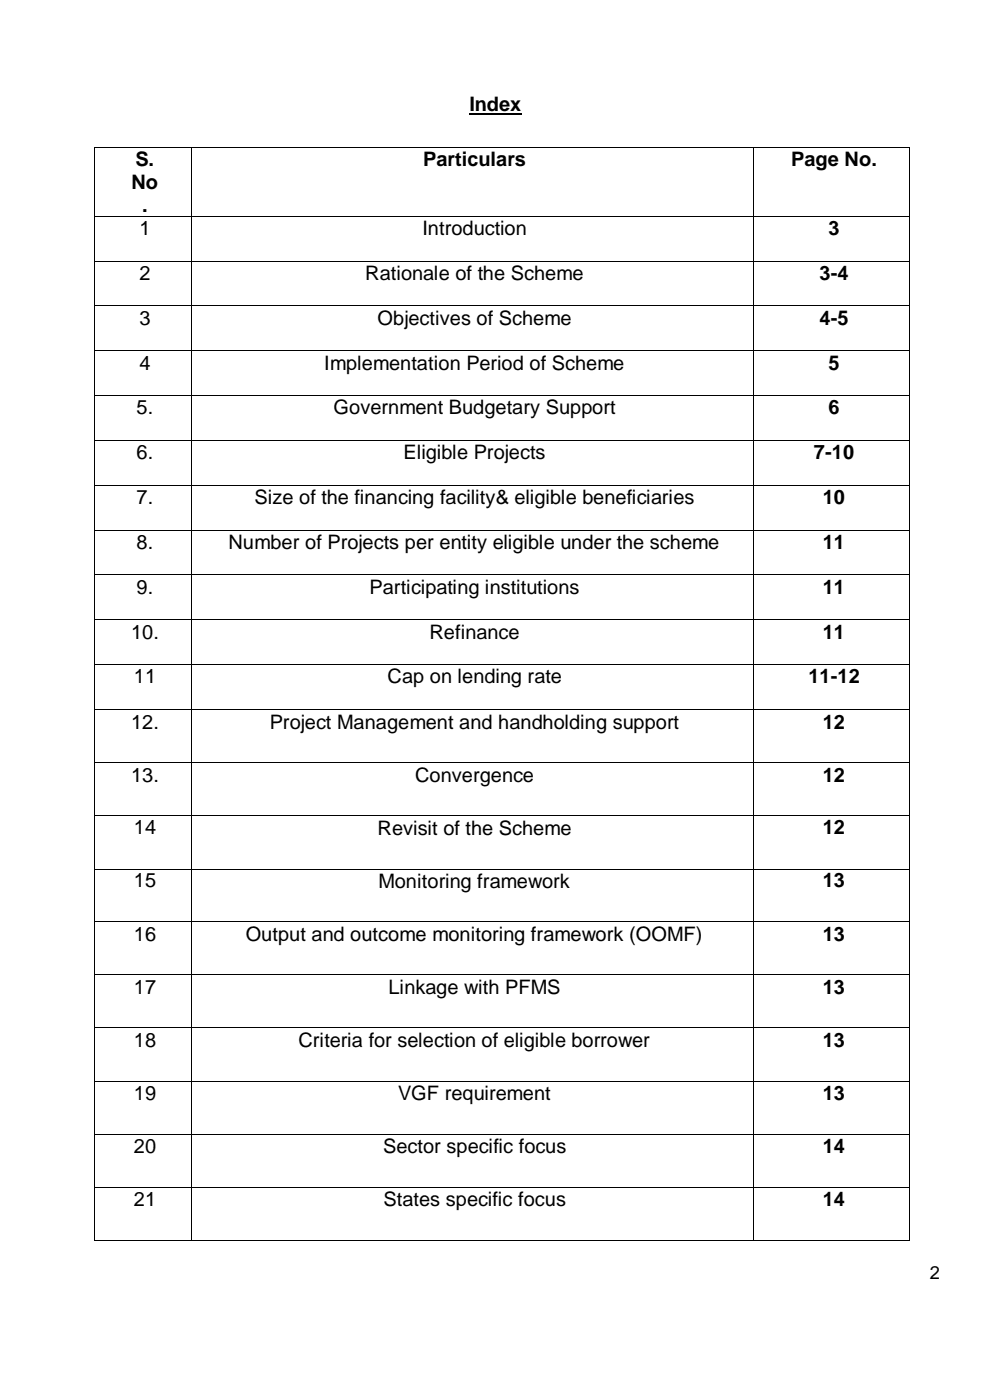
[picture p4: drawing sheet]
<svg xmlns="http://www.w3.org/2000/svg" width="210mm" height="297mm" viewBox="0 0 210 297" stroke-linecap="round" stroke-linejoin="round" font-family="sans-serif">
<defs><g id="words">
<g font-size="4.2">
<text x="99.5" y="23.5">Index</text>
<text x="28.7" y="35.2">S.</text>
<text x="89.7" y="35.2">Particulars</text>
<text x="167.7" y="35.2">Page No.</text>
<text x="27.9" y="40.1">No</text>
<text x="30.1" y="44.9">.</text>
<text x="29.6" y="49.8">1</text>
<text x="89.5" y="49.8">Introduction</text>
<text x="175.6" y="49.8">3</text>
<text x="29.6" y="59.4">2</text>
<text x="77.4" y="59.4">Rationale of the Scheme</text>
<text x="173.7" y="59.4">3-4</text>
<text x="29.6" y="68.9">3</text>
<text x="80" y="68.9">Objectives of Scheme</text>
<text x="173.7" y="68.9">4-5</text>
<text x="29.6" y="78.4">4</text>
<text x="68.7" y="78.4">Implementation Period of Scheme</text>
<text x="175.6" y="78.4">5</text>
<text x="29" y="87.9">5.</text>
<text x="70.7" y="87.9">Government Budgetary Support</text>
<text x="175.6" y="87.9">6</text>
<text x="29" y="97.4">6.</text>
<text x="85.5" y="97.5">Eligible Projects</text>
<text x="172.5" y="97.4">7-10</text>
<text x="29" y="107">7.</text>
<text x="54" y="107">Size of the financing facility&amp; eligible beneficiaries</text>
<text x="174.4" y="107">10</text>
<text x="29" y="116.5">8.</text>
<text x="48.4" y="116.5">Number of Projects per entity eligible under the scheme</text>
<text x="174.4" y="116.5">11</text>
<text x="29" y="125.9">9.</text>
<text x="174.4" y="125.9">11</text>
<text x="78.4" y="126">Participating institutions</text>
<text x="27.8" y="135.5">10.</text>
<text x="91.1" y="135.5">Refinance</text>
<text x="174.4" y="135.5">11</text>
<text x="28.4" y="145">11</text>
<text x="82.2" y="145">Cap on lending rate</text>
<text x="171.3" y="145">11-12</text>
<text x="27.8" y="154.6">12.</text>
<text x="57.2" y="154.6">Project Management and handholding support</text>
<text x="174.4" y="154.6">12</text>
<text x="27.8" y="165.8">13.</text>
<text x="88" y="165.8">Convergence</text>
<text x="174.4" y="165.8">12</text>
<text x="28.4" y="177">14</text>
<text x="80" y="177.1">Revisit of the Scheme</text>
<text x="174.4" y="177">12</text>
<text x="28.4" y="188.3">15</text>
<text x="80.2" y="188.3">Monitoring framework</text>
<text x="174.4" y="188.3">13</text>
<text x="28.4" y="199.5">16</text>
<text x="52.1" y="199.6">Output and outcome monitoring framework (OOMF)</text>
<text x="174.4" y="199.5">13</text>
<text x="28.4" y="210.8">17</text>
<text x="82.3" y="210.8">Linkage with PFMS</text>
<text x="174.4" y="210.8">13</text>
<text x="28.4" y="222.1">18</text>
<text x="63.3" y="222.1">Criteria for selection of eligible borrower</text>
<text x="174.4" y="222.1">13</text>
<text x="28.4" y="233.3">19</text>
<text x="84.4" y="233.3">VGF requirement</text>
<text x="174.4" y="233.3">13</text>
<text x="28.4" y="244.6">20</text>
<text x="81.2" y="244.6">Sector specific focus</text>
<text x="174.4" y="244.6">14</text>
<text x="28.4" y="255.9">21</text>
<text x="81.3" y="255.9">States specific focus</text>
<text x="174.4" y="255.9">14</text>
</g>
<text font-size="3.9" x="197.1" y="271.3">2</text>
</g></defs>
<path d="M99.5 24.1h11.1" fill="none" stroke="#000" stroke-width=".42"/>
<g fill="#000">
<path d="M19.9 31.2h.2v.2h-.2z" fill-rule="evenodd"/>
<path d="M19.9 31.2h.2v.2h-.2z" fill-rule="evenodd"/>
<path d="M40.5 31.2h.2v.2h-.2z" fill-rule="evenodd"/>
<path d="M159.7 31.2h.1v.2h-.1z" fill-rule="evenodd"/>
<path d="M192.6 31.2h.2v.2h-.2z" fill-rule="evenodd"/>
<path d="M192.6 31.2h.2v.2h-.2z" fill-rule="evenodd"/>
<path d="M19.9 45.8h.2v.2h-.2z" fill-rule="evenodd"/>
<path d="M19.9 55.3h.2v.2h-.2z" fill-rule="evenodd"/>
<path d="M40.5 45.8h.2v.2h-.2z" fill-rule="evenodd"/>
<path d="M40.5 55.3h.2v.2h-.2z" fill-rule="evenodd"/>
<path d="M159.7 45.8h.1v.2h-.1z" fill-rule="evenodd"/>
<path d="M159.7 55.3h.1v.2h-.1z" fill-rule="evenodd"/>
<path d="M192.6 45.8h.2v.2h-.2z" fill-rule="evenodd"/>
<path d="M192.6 55.3h.2v.2h-.2z" fill-rule="evenodd"/>
<path d="M19.9 64.8h.2v.2h-.2z" fill-rule="evenodd"/>
<path d="M19.9 74.4h.2v.1h-.2z" fill-rule="evenodd"/>
<path d="M40.5 64.8h.2v.2h-.2z" fill-rule="evenodd"/>
<path d="M40.5 74.4h.2v.1h-.2z" fill-rule="evenodd"/>
<path d="M159.7 64.8h.1v.2h-.1z" fill-rule="evenodd"/>
<path d="M159.7 74.4h.1v.1h-.1z" fill-rule="evenodd"/>
<path d="M192.6 64.8h.2v.2h-.2z" fill-rule="evenodd"/>
<path d="M192.6 74.4h.2v.1h-.2z" fill-rule="evenodd"/>
<path d="M19.9 83.8h.2v.2h-.2z" fill-rule="evenodd"/>
<path d="M19.9 93.4h.2v.2h-.2z" fill-rule="evenodd"/>
<path d="M40.5 83.8h.2v.2h-.2z" fill-rule="evenodd"/>
<path d="M40.5 93.4h.2v.2h-.2z" fill-rule="evenodd"/>
<path d="M159.7 83.8h.1v.2h-.1z" fill-rule="evenodd"/>
<path d="M159.7 93.4h.1v.2h-.1z" fill-rule="evenodd"/>
<path d="M192.6 83.8h.2v.2h-.2z" fill-rule="evenodd"/>
<path d="M192.6 93.4h.2v.2h-.2z" fill-rule="evenodd"/>
<path d="M19.9 102.9h.2v.2h-.2z" fill-rule="evenodd"/>
<path d="M19.9 112.4h.2v.2h-.2z" fill-rule="evenodd"/>
<path d="M40.5 102.9h.2v.2h-.2z" fill-rule="evenodd"/>
<path d="M40.5 112.4h.2v.2h-.2z" fill-rule="evenodd"/>
<path d="M159.7 102.9h.1v.2h-.1z" fill-rule="evenodd"/>
<path d="M159.7 112.4h.1v.2h-.1z" fill-rule="evenodd"/>
<path d="M192.6 102.9h.2v.2h-.2z" fill-rule="evenodd"/>
<path d="M192.6 112.4h.2v.2h-.2z" fill-rule="evenodd"/>
<path d="M19.9 121.9h.2v.1h-.2z" fill-rule="evenodd"/>
<path d="M19.9 131.4h.2v.2h-.2z" fill-rule="evenodd"/>
<path d="M40.5 121.9h.2v.1h-.2z" fill-rule="evenodd"/>
<path d="M40.5 131.4h.2v.2h-.2z" fill-rule="evenodd"/>
<path d="M159.7 121.9h.1v.1h-.1z" fill-rule="evenodd"/>
<path d="M159.7 131.4h.1v.2h-.1z" fill-rule="evenodd"/>
<path d="M192.6 121.9h.2v.1h-.2z" fill-rule="evenodd"/>
<path d="M192.6 131.4h.2v.2h-.2z" fill-rule="evenodd"/>
<path d="M19.9 140.9h.2v.2h-.2z" fill-rule="evenodd"/>
<path d="M19.9 150.5h.2v.2h-.2z" fill-rule="evenodd"/>
<path d="M40.5 140.9h.2v.2h-.2z" fill-rule="evenodd"/>
<path d="M40.5 150.5h.2v.2h-.2z" fill-rule="evenodd"/>
<path d="M159.7 140.9h.1v.2h-.1z" fill-rule="evenodd"/>
<path d="M159.7 150.5h.1v.2h-.1z" fill-rule="evenodd"/>
<path d="M192.6 140.9h.2v.2h-.2z" fill-rule="evenodd"/>
<path d="M192.6 150.5h.2v.2h-.2z" fill-rule="evenodd"/>
<path d="M19.9 161.8h.2v.1h-.2z" fill-rule="evenodd"/>
<path d="M19.9 173h.2v.2h-.2z" fill-rule="evenodd"/>
<path d="M40.5 161.8h.2v.1h-.2z" fill-rule="evenodd"/>
<path d="M40.5 173h.2v.2h-.2z" fill-rule="evenodd"/>
<path d="M159.7 161.8h.1v.1h-.1z" fill-rule="evenodd"/>
<path d="M159.7 173h.1v.2h-.1z" fill-rule="evenodd"/>
<path d="M192.6 161.8h.2v.1h-.2z" fill-rule="evenodd"/>
<path d="M192.6 173h.2v.2h-.2z" fill-rule="evenodd"/>
<path d="M19.9 184.3h.2v.2h-.2z" fill-rule="evenodd"/>
<path d="M19.9 195.5h.2v.1h-.2z" fill-rule="evenodd"/>
<path d="M40.5 184.3h.2v.2h-.2z" fill-rule="evenodd"/>
<path d="M40.5 195.5h.2v.1h-.2z" fill-rule="evenodd"/>
<path d="M159.7 184.3h.1v.2h-.1z" fill-rule="evenodd"/>
<path d="M159.7 195.5h.1v.1h-.1z" fill-rule="evenodd"/>
<path d="M192.6 184.3h.2v.2h-.2z" fill-rule="evenodd"/>
<path d="M192.6 195.5h.2v.1h-.2z" fill-rule="evenodd"/>
<path d="M19.9 206.7h.2v.2h-.2z" fill-rule="evenodd"/>
<path d="M19.9 218h.2v.2h-.2z" fill-rule="evenodd"/>
<path d="M40.5 206.7h.2v.2h-.2z" fill-rule="evenodd"/>
<path d="M40.5 218h.2v.2h-.2z" fill-rule="evenodd"/>
<path d="M159.7 206.7h.1v.2h-.1z" fill-rule="evenodd"/>
<path d="M159.7 218h.1v.2h-.1z" fill-rule="evenodd"/>
<path d="M192.6 206.7h.2v.2h-.2z" fill-rule="evenodd"/>
<path d="M192.6 218h.2v.2h-.2z" fill-rule="evenodd"/>
<path d="M19.9 229.3h.2v.1h-.2z" fill-rule="evenodd"/>
<path d="M40.5 229.3h.2v.1h-.2z" fill-rule="evenodd"/>
<path d="M159.7 229.3h.1v.1h-.1z" fill-rule="evenodd"/>
<path d="M192.6 229.3h.2v.1h-.2z" fill-rule="evenodd"/>
<path d="M19.9 240.5h.2v.2h-.2z" fill-rule="evenodd"/>
<path d="M19.9 251.8h.2v.2h-.2z" fill-rule="evenodd"/>
<path d="M40.5 240.5h.2v.2h-.2z" fill-rule="evenodd"/>
<path d="M40.5 251.8h.2v.2h-.2z" fill-rule="evenodd"/>
<path d="M159.7 240.5h.1v.2h-.1z" fill-rule="evenodd"/>
<path d="M159.7 251.8h.1v.2h-.1z" fill-rule="evenodd"/>
<path d="M192.6 240.5h.2v.2h-.2z" fill-rule="evenodd"/>
<path d="M192.6 251.8h.2v.2h-.2z" fill-rule="evenodd"/>
<path d="M19.9 263.1h.2v.1h-.2z" fill-rule="evenodd"/>
<path d="M19.9 263.1h.2v.1h-.2z" fill-rule="evenodd"/>
<path d="M40.5 263.1h.2v.1h-.2z" fill-rule="evenodd"/>
<path d="M159.7 263.1h.1v.1h-.1z" fill-rule="evenodd"/>
<path d="M192.6 263.1h.2v.1h-.2z" fill-rule="evenodd"/>
<path d="M192.6 263.1h.2v.1h-.2z" fill-rule="evenodd"/>
</g>
<g fill="none" stroke="#000" stroke-width=".21">
<path d="M20 31.4v14.4M20.1 31.3h20.4M40.6 31.4v14.4M40.7 31.3h119M159.7 31.4v14.4M159.8 31.3h32.8M192.7 31.4v14.4M20 46v9.3M20 55.5v9.3M20.1 45.9h20.4M20.1 55.4h20.4M40.6 46v9.3"/>
<path d="M40.6 55.5v9.3M40.7 45.9h119M40.7 55.4h119M159.7 46v9.3M159.7 55.5v9.3M159.8 45.9h32.8M159.8 55.4h32.8M192.7 46v9.3M192.7 55.5v9.3M20 65v9.4M20 74.5v9.3M20.1 64.9h20.4"/>
<path d="M20.1 74.4h20.4M40.6 65v9.4M40.6 74.5v9.3M40.7 64.9h119M40.7 74.4h119M159.7 65v9.4M159.7 74.5v9.3M159.8 64.9h32.8M159.8 74.4h32.8M192.7 65v9.4M192.7 74.5v9.3M20 84v9.4"/>
<path d="M20 93.6v9.3M20.1 83.9h20.4M20.1 93.5h20.4M40.6 84v9.4M40.6 93.6v9.3M40.7 83.9h119M40.7 93.5h119M159.7 84v9.4M159.7 93.6v9.3M159.8 83.9h32.8M159.8 93.5h32.8M192.7 84v9.4"/>
<path d="M192.7 93.6v9.3M20 103.1v9.3M20 112.6v9.3M20.1 103h20.4M20.1 112.5h20.4M40.6 103.1v9.3M40.6 112.6v9.3M40.7 103h119M40.7 112.5h119M159.7 103.1v9.3M159.7 112.6v9.3M159.8 103h32.8"/>
<path d="M159.8 112.5h32.8M192.7 103.1v9.3M192.7 112.6v9.3M20 122v9.4M20 131.6v9.3M20.1 122h20.4M20.1 131.5h20.4M40.6 122v9.4M40.6 131.6v9.3M40.7 122h119M40.7 131.5h119M159.7 122v9.4"/>
<path d="M159.7 131.6v9.3M159.8 122h32.8M159.8 131.5h32.8M192.7 122v9.4M192.7 131.6v9.3M20 141.1v9.4M20 150.7v11.1M20.1 141h20.4M20.1 150.6h20.4M40.6 141.1v9.4M40.6 150.7v11.1M40.7 141h119"/>
<path d="M40.7 150.6h119M159.7 141.1v9.4M159.7 150.7v11.1M159.8 141h32.8M159.8 150.6h32.8M192.7 141.1v9.4M192.7 150.7v11.1M20 161.9v11.1M20 173.2v11.1M20.1 161.8h20.4M20.1 173.1h20.4M40.6 161.9v11.1"/>
<path d="M40.6 173.2v11.1M40.7 161.8h119M40.7 173.1h119M159.7 161.9v11.1M159.7 173.2v11.1M159.8 161.8h32.8M159.8 173.1h32.8M192.7 161.9v11.1M192.7 173.2v11.1M20 184.5v11M20 195.6v11.1M20.1 184.4h20.4"/>
<path d="M20.1 195.6h20.4M40.6 184.5v11M40.6 195.6v11.1M40.7 184.4h119M40.7 195.6h119M159.7 184.5v11M159.7 195.6v11.1M159.8 184.4h32.8M159.8 195.6h32.8M192.7 184.5v11M192.7 195.6v11.1M20 206.9v11.1"/>
<path d="M20 218.2v11.1M20.1 206.8h20.4M20.1 218.1h20.4M40.6 206.9v11.1M40.6 218.2v11.1M40.7 206.8h119M40.7 218.1h119M159.7 206.9v11.1M159.7 218.2v11.1M159.8 206.8h32.8M159.8 218.1h32.8M192.7 206.9v11.1"/>
<path d="M192.7 218.2v11.1M20 229.4v11.1M20.1 229.3h20.4M40.6 229.4v11.1M40.7 229.3h119M159.7 229.4v11.1M159.8 229.3h32.8M192.7 229.4v11.1M20 240.7v11.1M20 252v11.1M20.1 240.6h20.4M20.1 251.9h20.4"/>
<path d="M40.6 240.7v11.1M40.6 252v11.1M40.7 240.6h119M40.7 251.9h119M159.7 240.7v11.1M159.7 252v11.1M159.8 240.6h32.8M159.8 251.9h32.8M192.7 240.7v11.1M192.7 252v11.1M20.1 263.1h20.4M40.7 263.1h119"/>
<path d="M159.8 263.1h32.8"/>
</g>
<use href="#words"/>
</svg>
